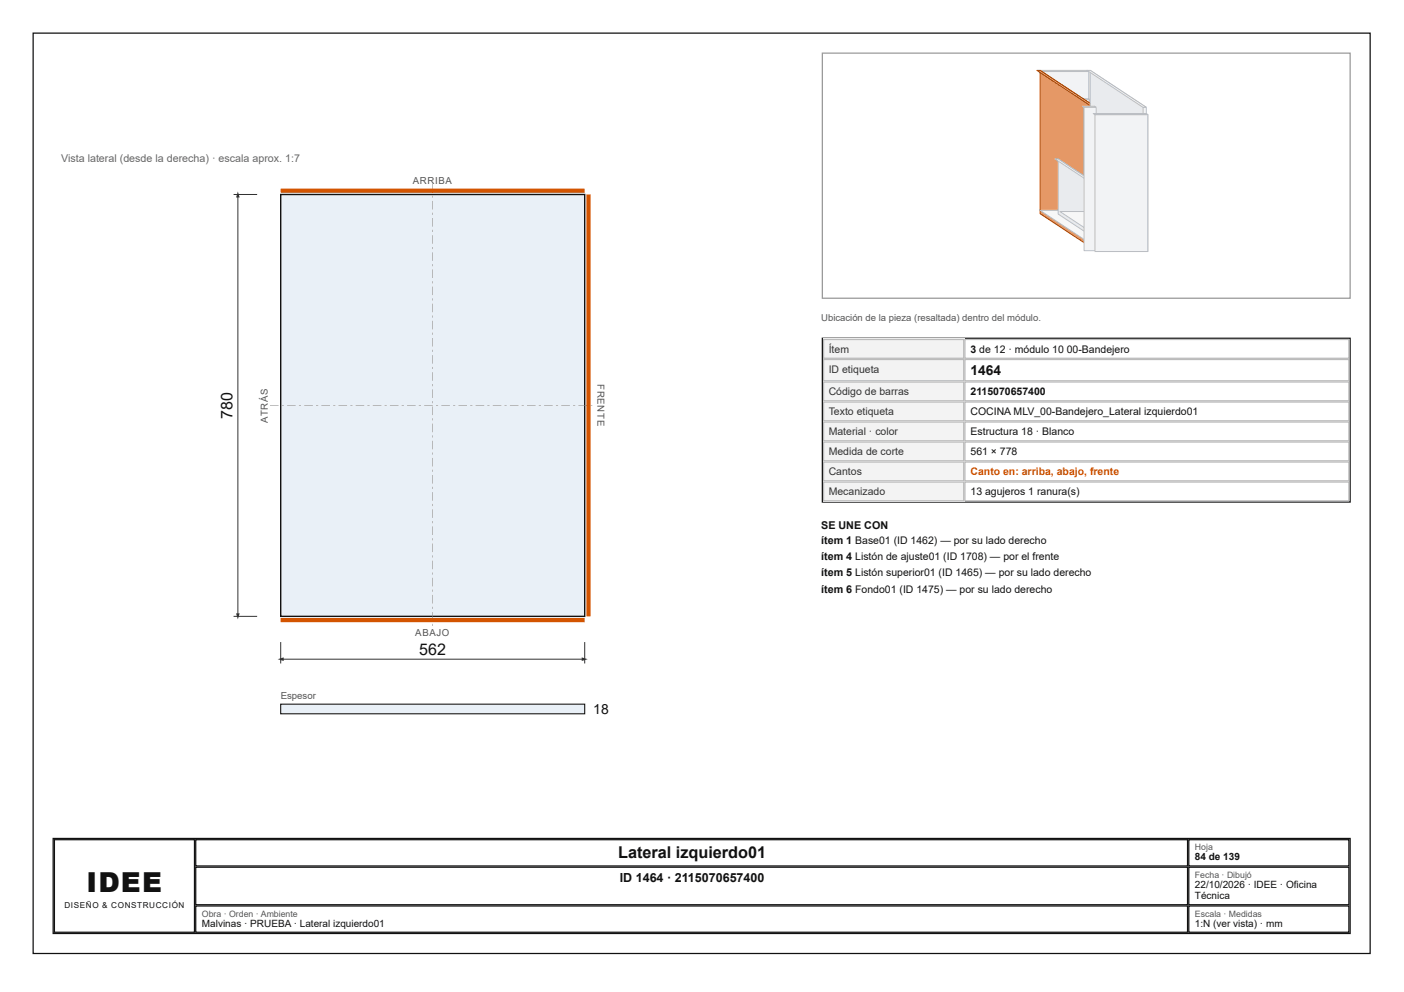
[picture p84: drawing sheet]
<svg xmlns="http://www.w3.org/2000/svg" width="297mm" height="210mm" viewBox="0 0 297 210" stroke-linecap="round" stroke-linejoin="round" font-family="sans-serif">
<defs><g id="words">
<text font-size="5.8" fill="#111" x="18.3" y="188.6">IDEE</text>
<g font-size="3.4" fill="#111">
<text x="49.2" y="88.6" transform="rotate(-90 49.2 88.6)">780</text>
<text x="88.7" y="138.6">562</text>
<text x="130.8" y="181.5">Lateral izquierdo01</text>
</g>
<g font-size="2.9" fill="#111">
<text x="205.3" y="79.4">1464</text>
<text x="125.5" y="151.1">18</text>
</g>
<text font-size="2.6" fill="#111" x="131.1" y="186.5">ID 1464 · 2115070657400</text>
<text font-size="2.3" fill="#666" x="12.9" y="34.4">Vista lateral (desde la derecha) · escala aprox. 1:7</text>
<g font-size="2.3" fill="#111">
<text x="173.7" y="111.9">SE UNE CON</text>
<text x="173.7" y="115.1">ítem 1 Base01 (ID 1462) — por su lado derecho</text>
<text x="173.7" y="118.5">ítem 4 Listón de ajuste01 (ID 1708) — por el frente</text>
<text x="173.7" y="122">ítem 5 Listón superior01 (ID 1465) — por su lado derecho</text>
<text x="173.7" y="125.4">ítem 6 Fondo01 (ID 1475) — por su lado derecho</text>
</g>
<g font-size="2.2" fill="#333">
<text x="175.3" y="74.6">Ítem</text>
<text x="175.3" y="78.8">ID etiqueta</text>
<text x="175.3" y="83.6">Código de barras</text>
<text x="175.3" y="87.8">Texto etiqueta</text>
<text x="175.3" y="92.1">Material · color</text>
<text x="175.3" y="96.3">Medida de corte</text>
<text x="175.3" y="100.5">Cantos</text>
<text x="175.3" y="104.8">Mecanizado</text>
</g>
<g font-size="2.2" fill="#111">
<text x="205.3" y="74.6">3 de 12 · módulo 10</text>
<text x="225.7" y="74.6">00-Bandejero</text>
<text x="205.3" y="83.6">2115070657400</text>
<text x="205.3" y="87.8">COCINA MLV_00-Bandejero_Lateral izquierdo01</text>
<text x="205.3" y="92.1">Estructura 18 · Blanco</text>
<text x="205.3" y="96.3">561 × 778</text>
<text x="205.3" y="104.8">13 agujeros 1 ranura(s)</text>
</g>
<text font-size="2.2" fill="#d35400" x="205.3" y="100.5">Canto en: arriba, abajo, frente</text>
<g font-size="2.1" fill="#111">
<text x="252.8" y="182">84 de 139</text>
<text x="252.8" y="187.9">22/10/2026 · IDEE · Oficina</text>
<text x="252.8" y="190.2">Técnica</text>
<text x="42.7" y="196.1">Malvinas · PRUEBA · Lateral izquierdo01</text>
<text x="252.8" y="196.1">1:N (ver vista) · mm</text>
</g>
<g font-size="2" fill="#555">
<text x="87.3" y="38.9">ARRIBA</text>
<text x="173.7" y="68">Ubicación de la pieza (resaltada) dentro del módulo.</text>
<text x="126.4" y="81.3" transform="rotate(90 126.4 81.3)">FRENTE</text>
<text x="56.7" y="89.4" transform="rotate(-90 56.7 89.4)">ATRÁS</text>
<text x="87.9" y="134.5">ABAJO</text>
<text x="59.4" y="147.9">Espesor</text>
</g>
<g font-size="1.9" fill="#555">
<text x="252.8" y="179.9">Hoja</text>
<text x="252.8" y="185.7">Fecha · Dibujó</text>
<text x="42.7" y="193.9">Obra · Orden · Ambiente</text>
<text x="252.8" y="193.9">Escala · Medidas</text>
</g>
<text font-size="1.7" fill="#111" x="13.6" y="192.1">DISEÑO &amp; CONSTRUCCIÓN</text>
</g></defs>
<path d="M7 7h282.9v194.7h-282.9z" fill="none" stroke="#111" stroke-width=".26"/>
<path d="M59.4 41.2h64.3v89.2h-64.3z" fill="#e9f0f7"/>
<path d="M59.4 41.2h64.3v89.2h-64.3z" fill="none" stroke="#111" stroke-width=".29"/>
<g fill="#888">
<path d="M91.5 38.9h.1v1.8h-.1zM91.5 41.4h.1v.4h-.1zM91.5 42.5h.1v1.8h-.1zM91.5 45h.1v.5h-.1zM91.5 46.1h.1v1.8h-.1zM91.5 48.6h.1v.5h-.1zM91.5 49.8h.1v1.8h-.1zM91.5 52.3h.1v.4h-.1zM91.5 53.4h.1v1.8h-.1zM91.5 55.9h.1v.4h-.1zM91.5 57h.1v1.8h-.1zM91.5 59.5h.1v.5h-.1zM91.5 60.6h.1v1.8h-.1zM91.5 63.1h.1v.5h-.1zM91.5 64.3h.1v1.8h-.1zM91.5 66.8h.1v.4h-.1zM91.5 67.9h.1v1.8h-.1zM91.5 70.4h.1v.4h-.1zM91.5 71.5h.1v1.8h-.1zM91.5 74h.1v.5h-.1zM91.5 75.1h.1v1.8h-.1zM91.5 77.6h.1v.5h-.1zM91.5 78.8h.1v1.8h-.1zM91.5 81.2h.1v.5h-.1zM91.5 82.4h.1v1.8h-.1zM91.5 84.9h.1v.4h-.1zM91.5 86h.1v1.8h-.1zM91.5 88.5h.1v.5h-.1zM91.5 89.6h.1v1.8h-.1zM91.5 92.1h.1v.5h-.1zM91.5 93.3h.1v1.8h-.1zM91.5 95.7h.1v.5h-.1zM91.5 96.9h.1v1.8h-.1zM91.5 99.4h.1v.4h-.1zM91.5 100.5h.1v1.8h-.1zM91.5 103h.1v.5h-.1zM91.5 104.1h.1v1.8h-.1zM91.5 106.6h.1v.5h-.1zM91.5 107.8h.1v1.8h-.1zM91.5 110.2h.1v.5h-.1zM91.5 111.4h.1v1.8h-.1zM91.5 113.9h.1v.4h-.1zM91.5 115h.1v1.8h-.1zM91.5 117.5h.1v.5h-.1zM91.5 118.6h.1v1.8h-.1zM91.5 121.1h.1v.5h-.1zM91.5 122.3h.1v1.8h-.1zM91.5 124.7h.1v.5h-.1zM91.5 125.9h.1v1.8h-.1zM91.5 128.4h.1v.4h-.1zM91.5 129.5h.1v1.8h-.1zM91.5 132h.1v.4h-.1z"/>
<path d="M57.1 85.7h1.8v.1h-1.8zM59.6 85.7h.5v.1h-.5zM60.7 85.7h1.9v.1h-1.9zM63.2 85.7h.5v.1h-.5zM64.4 85.7h1.8v.1h-1.8zM66.9 85.7h.4v.1h-.4zM68 85.7h1.8v.1h-1.8zM70.5 85.7h.4v.1h-.4zM71.6 85.7h1.8v.1h-1.8zM74.1 85.7h.5v.1h-.5zM75.2 85.7h1.9v.1h-1.9zM77.7 85.7h.5v.1h-.5zM78.9 85.7h1.8v.1h-1.8zM81.4 85.7h.4v.1h-.4zM82.5 85.7h1.8v.1h-1.8zM85 85.7h.4v.1h-.4zM86.1 85.7h1.8v.1h-1.8zM88.6 85.7h.5v.1h-.5zM89.7 85.7h1.9v.1h-1.9zM92.2 85.7h.5v.1h-.5zM93.4 85.7h1.8v.1h-1.8zM95.9 85.7h.4v.1h-.4zM97 85.7h1.8v.1h-1.8zM99.5 85.7h.4v.1h-.4zM100.6 85.7h1.8v.1h-1.8zM103.1 85.7h.5v.1h-.5zM104.2 85.7h1.9v.1h-1.9zM106.7 85.7h.5v.1h-.5zM107.9 85.7h1.8v.1h-1.8zM110.4 85.7h.4v.1h-.4zM111.5 85.7h1.8v.1h-1.8zM114 85.7h.4v.1h-.4zM115.1 85.7h1.8v.1h-1.8zM117.6 85.7h.5v.1h-.5zM118.7 85.7h1.8v.1h-1.8zM121.2 85.7h.5v.1h-.5zM122.4 85.7h1.8v.1h-1.8zM124.9 85.7h.4v.1h-.4z"/>
</g>
<path d="M59.4 40.4h64.3M124.5 41.2v89.2M59.4 131.2h64.3" fill="none" stroke="#d35400" stroke-width=".91" stroke-linecap="butt"/>
<path d="M59.4 135.8v4.6M59.4 139.5h64.3M123.7 135.8v4.6" fill="none" stroke="#333" stroke-width=".21"/>
<g fill="#333">
<path d="M58.7 139.5l1.3-.4v.8z"/>
<path d="M123.1 139.1l1.2 .4-1.2 .4z"/>
</g>
<path d="M49.4 41.2h5M50.3 41.2v89.2M49.4 130.4h5" fill="none" stroke="#333" stroke-width=".21"/>
<g fill="#333">
<path d="M50.3 40.5l.4 1.3h-.8z"/>
<path d="M49.9 129.8h.8l-.4 1.2z"/>
</g>
<path d="M59.4 149h64.3v2h-64.3z" fill="#e9f0f7"/>
<path d="M59.4 149h64.3v2h-64.3z" fill="none" stroke="#111" stroke-width=".23"/>
<path d="M174 11.2h111.6v51.9h-111.6z" fill="none" stroke="#999" stroke-width=".26"/>
<path d="M230.1 14.9v6.1" fill="none" stroke="#e9ebee" stroke-width=".37"/>
<path d="M220 14.9h10l.3 .2h-9.9zM230 14.9l.3 .2v5.9l-.3-.3z" fill="none" stroke="#b8bec7" stroke-width=".21"/>
<path d="M220 15h10.3" fill="none" stroke="#f7f8f9" stroke-width=".24"/>
<path d="M220.4 15.1h9.9v5.9h-9.9z" fill="#f2f3f5"/>
<path d="M220.4 15.1h9.9v5.9h-9.9zM220.4 21h10zM230.3 21l.1 23.8z" fill="none" stroke="#b8bec7" stroke-width=".21"/>
<path d="M230.4 21v23.8" fill="none" stroke="#e9ebee" stroke-width=".21"/>
<path d="M220.4 21h10" fill="none" stroke="#f7f8f9" stroke-width=".21"/>
<path d="M220.5 21h9.9v23.8h-9.9z" fill="#f2f3f5"/>
<path d="M220.5 21h9.9v23.8h-9.9zM223.9 33.6h7.6l.3 .3h-7.6zM231.5 33.6l.3 .3v11.6l-.3-.2z" fill="none" stroke="#b8bec7" stroke-width=".21"/>
<path d="M231.6 33.6v11.9" fill="none" stroke="#e9ebee" stroke-width=".37"/>
<path d="M223.9 33.8h7.9" fill="none" stroke="#f7f8f9" stroke-width=".24"/>
<path d="M224.2 33.9h7.6v11.6h-7.6z" fill="#f2f3f5"/>
<path d="M224.2 33.9h7.6v11.6h-7.6z" fill="none" stroke="#b8bec7" stroke-width=".21"/>
<path d="M220 14.9l11.5 7.6v30.3l-11.5-7.6z" fill="#e59866"/>
<path d="M220 14.9l11.5 7.6v30.3l-11.5-7.6z" fill="none" stroke="#a04000" stroke-width=".21"/>
<path d="M219.3 14.9h.7l11.5 7.6h-.7z" fill="#f8c471"/>
<path d="M219.3 14.9h.7l11.5 7.6h-.7z" fill="none" stroke="#a04000" stroke-width=".21"/>
<path d="M230.8 22.5h.7v30.3h-.7z" fill="#f5b041"/>
<path d="M230.8 22.5h.7v30.3h-.7z" fill="none" stroke="#a04000" stroke-width=".21"/>
<path d="M230 44.5l11.8 7.8v.7l-11.8-7.8z" fill="#e9ebee"/>
<path d="M230 44.5l11.8 7.8v.7l-11.8-7.8z" fill="none" stroke="#b8bec7" stroke-width=".21"/>
<path d="M220 44.5h10l11.8 7.8h-9.9z" fill="#f7f8f9"/>
<path d="M220 44.5h10l11.8 7.8h-9.9z" fill="none" stroke="#b8bec7" stroke-width=".21"/>
<path d="M231.9 52.3h9.9v.7h-9.9z" fill="#f2f3f5"/>
<path d="M231.9 52.3h9.9v.7h-9.9z" fill="none" stroke="#b8bec7" stroke-width=".21"/>
<path d="M230.6 14.9l11.9 7.8v30.3l-11.9-7.8z" fill="#e9ebee"/>
<path d="M230.6 14.9l11.9 7.8v30.3l-11.9-7.8z" fill="none" stroke="#b8bec7" stroke-width=".21"/>
<path d="M230 14.9h.6l11.9 7.8h-.7z" fill="#f7f8f9"/>
<path d="M230 14.9h.6l11.9 7.8h-.7z" fill="none" stroke="#b8bec7" stroke-width=".21"/>
<path d="M241.8 22.7h.7v30.3h-.7z" fill="#f2f3f5"/>
<path d="M241.8 22.7h.7v30.3h-.7z" fill="none" stroke="#b8bec7" stroke-width=".21"/>
<path d="M223.9 33.6l9.2 6.1v11.7l-9.2-6.1z" fill="#e9ebee"/>
<path d="M223.9 33.6l9.2 6.1v11.7l-9.2-6.1z" fill="none" stroke="#b8bec7" stroke-width=".21"/>
<path d="M223.2 33.6h.7l9.2 6.1h-.7z" fill="#f7f8f9"/>
<path d="M223.2 33.6h.7l9.2 6.1h-.7z" fill="none" stroke="#b8bec7" stroke-width=".21"/>
<path d="M232.4 39.7h.7v11.7h-.7z" fill="#f2f3f5"/>
<path d="M232.4 39.7h.7v11.7h-.7z" fill="none" stroke="#b8bec7" stroke-width=".21"/>
<path d="M231.8 44.8l8.5 5.5v.2l-8.5-5.5z" fill="#e9ebee"/>
<path d="M231.8 44.8l8.5 5.5v.2l-8.5-5.5z" fill="none" stroke="#b8bec7" stroke-width=".21"/>
<path d="M224.2 44.8h7.6l8.5 5.5h-7.6z" fill="#f7f8f9"/>
<path d="M224.2 44.8h7.6l8.5 5.5h-7.6zM232.7 50.3h7.6v.2h-7.6z" fill="none" stroke="#b8bec7" stroke-width=".21"/>
<path d="M232.7 50.4h7.6" fill="none" stroke="#f2f3f5" stroke-width=".21"/>
<path d="M232.1 33.6l9.2 6.1v11.7l-9.2-6.1z" fill="#e9ebee"/>
<path d="M232.1 33.6l9.2 6.1v11.7l-9.2-6.1z" fill="none" stroke="#b8bec7" stroke-width=".21"/>
<path d="M231.5 33.6h.6l9.2 6.1h-.6z" fill="#f7f8f9"/>
<path d="M231.5 33.6h.6l9.2 6.1h-.6z" fill="none" stroke="#b8bec7" stroke-width=".21"/>
<path d="M240.7 39.7h.6v11.7h-.6z" fill="#f2f3f5"/>
<path d="M229 22.5h2.5l.4 .2h-2.6zM231.5 22.5l.4 .2v30.3l-.4-.2zM240.7 39.7h.6v11.7h-.6z" fill="none" stroke="#b8bec7" stroke-width=".21"/>
<path d="M231.7 22.5v30.5" fill="none" stroke="#e9ebee" stroke-width=".37"/>
<path d="M229 22.6h2.9" fill="none" stroke="#f7f8f9" stroke-width=".24"/>
<path d="M229.3 22.7h2.6v30.3h-2.6z" fill="#f2f3f5"/>
<path d="M229.3 22.7h2.6v30.3h-2.6zM232.7 39.5h7.6l.4 .2h-7.6zM240.3 39.5l.4 .2v11.7l-.4-.3z" fill="none" stroke="#b8bec7" stroke-width=".21"/>
<path d="M240.5 39.5v11.9" fill="none" stroke="#e9ebee" stroke-width=".37"/>
<path d="M232.7 39.6h8" fill="none" stroke="#f7f8f9" stroke-width=".24"/>
<path d="M233.1 39.7h7.6v11.7h-7.6z" fill="#f2f3f5"/>
<path d="M231.3 24h11.1l.4 .3h-11.2zM233.1 39.7h7.6v11.7h-7.6zM242.4 24l.4 .3v28.9l-.4-.2z" fill="none" stroke="#b8bec7" stroke-width=".21"/>
<path d="M242.6 24v29.2" fill="none" stroke="#e9ebee" stroke-width=".37"/>
<path d="M231.3 24.1h11.5" fill="none" stroke="#f7f8f9" stroke-width=".24"/>
<path d="M231.6 24.3h11.2v28.9h-11.2z" fill="#f2f3f5"/>
<path d="M231.6 24.3h11.2v28.9h-11.2z" fill="none" stroke="#b8bec7" stroke-width=".21"/>
<path d="M174 71.6h111.6v34.6h-111.6z" fill="none" stroke="#111" stroke-width=".26"/>
<path d="M174.1 71.7h29.9v4.2h-29.9z" fill="#f3f3f3"/>
<path d="M174.2 71.8h29.7v4h-29.7zM204.1 71.8h81.3v4h-81.3z" fill="none" stroke="#bbb" stroke-width=".26"/>
<path d="M174.1 75.9h29.9v4.8h-29.9z" fill="#f3f3f3"/>
<path d="M174.2 76.1h29.7v4.5h-29.7zM204.1 76.1h81.3v4.5h-81.3z" fill="none" stroke="#bbb" stroke-width=".26"/>
<path d="M174.1 80.7h29.9v4.2h-29.9z" fill="#f3f3f3"/>
<path d="M174.2 80.8h29.7v4h-29.7zM204.1 80.8h81.3v4h-81.3z" fill="none" stroke="#bbb" stroke-width=".26"/>
<path d="M174.1 84.9h29.9v4.3h-29.9z" fill="#f3f3f3"/>
<path d="M174.2 85.1h29.7v3.9h-29.7zM204.1 85.1h81.3v3.9h-81.3z" fill="none" stroke="#bbb" stroke-width=".26"/>
<path d="M174.1 89.2h29.9v4.2h-29.9z" fill="#f3f3f3"/>
<path d="M174.2 89.3h29.7v4h-29.7zM204.1 89.3h81.3v4h-81.3z" fill="none" stroke="#bbb" stroke-width=".26"/>
<path d="M174.1 93.4h29.9v4.2h-29.9z" fill="#f3f3f3"/>
<path d="M174.2 93.5h29.7v4h-29.7zM204.1 93.5h81.3v4h-81.3z" fill="none" stroke="#bbb" stroke-width=".26"/>
<path d="M174.1 97.6h29.9v4.3h-29.9z" fill="#f3f3f3"/>
<path d="M174.2 97.8h29.7v3.9h-29.7zM204.1 97.8h81.3v3.9h-81.3z" fill="none" stroke="#bbb" stroke-width=".26"/>
<path d="M174.1 101.9h29.9v4.2h-29.9z" fill="#f3f3f3"/>
<path d="M174.2 102h29.7v4h-29.7zM204.1 102h81.3v4h-81.3z" fill="none" stroke="#bbb" stroke-width=".26"/>
<path d="M11.2 177.4h274.4v20.1h-274.4zM11.5 177.7h29.6v19.5h-29.6zM41.4 177.7h209.8v5.5h-209.8zM251.5 177.7h33.9v5.5h-33.9zM41.4 183.5h209.8v7.9h-209.8zM41.4 191.7h209.8v5.5h-209.8zM251.5 183.5h33.9v7.9h-33.9zM251.5 191.7h33.9v5.5h-33.9z" fill="none" stroke="#111" stroke-width=".26"/>
<use href="#words"/>
</svg>
